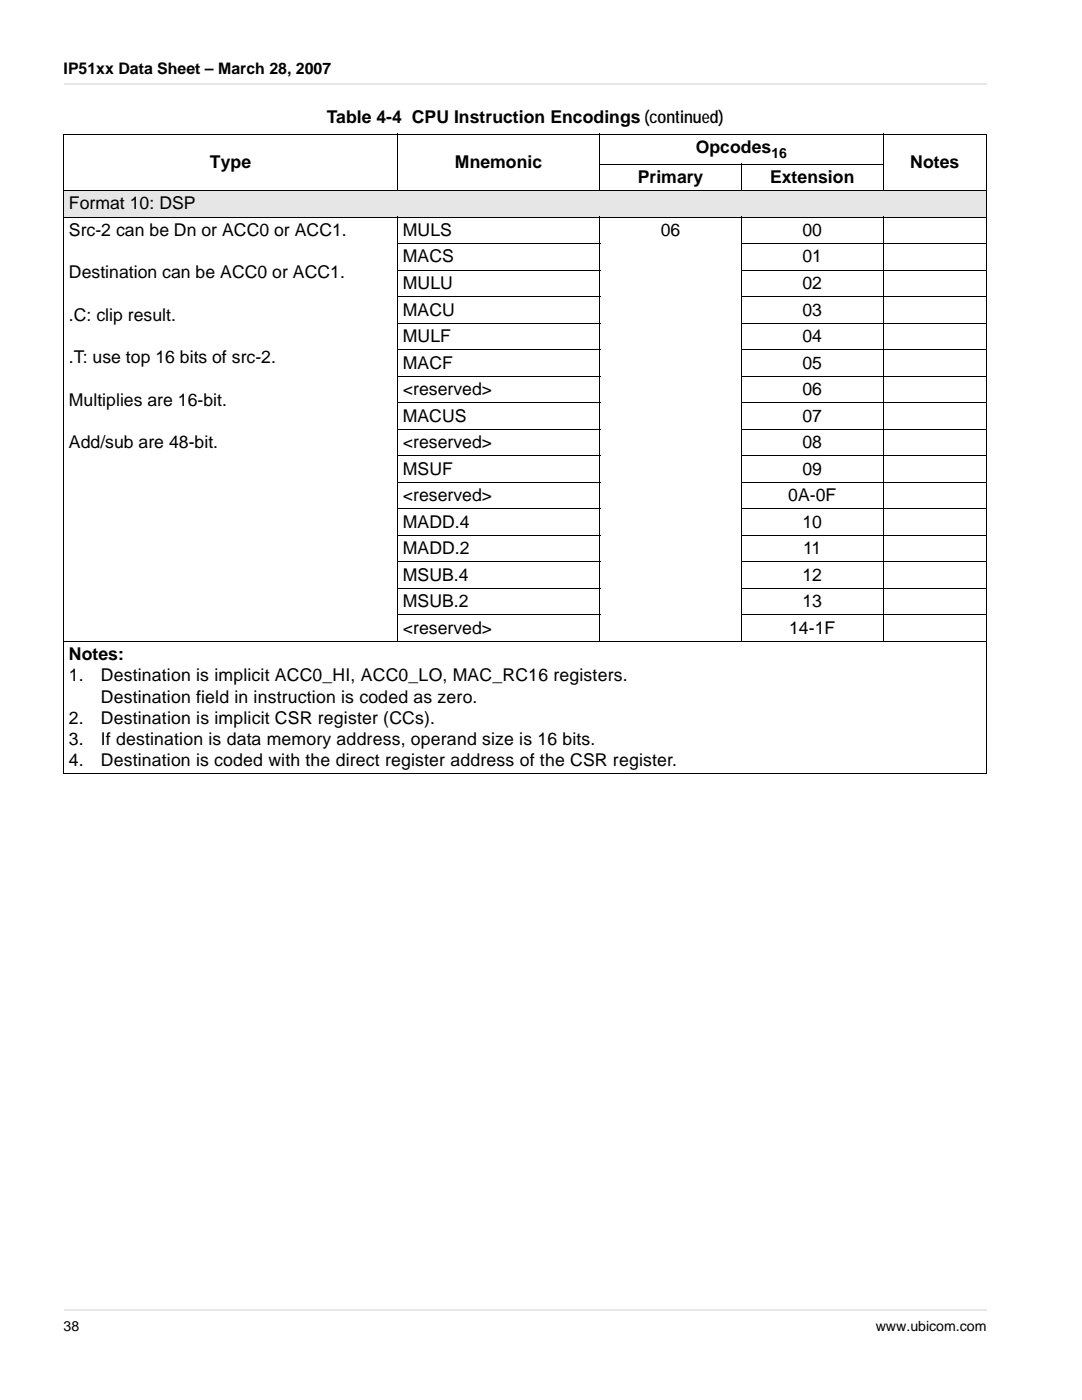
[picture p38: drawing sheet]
<svg xmlns="http://www.w3.org/2000/svg" width="216mm" height="279mm" viewBox="0 0 216 279" stroke-linecap="round" stroke-linejoin="round" font-family="sans-serif">
<defs><g id="words">
<g font-size="3.5">
<text x="65.2" y="24.6">Table 4-4 CPU Instruction Encodings (continued)</text>
<text x="41.9" y="33.5">Type</text>
<text x="90.8" y="33.5">Mnemonic</text>
<text x="138.8" y="30.6">Opcodes</text>
<text x="181.6" y="33.5">Notes</text>
<text x="13.8" y="41.8">Format 10: DSP</text>
<text x="127.3" y="36.5">Primary</text>
<text x="153.6" y="36.5">Extension</text>
<text x="13.8" y="47.1">Src-2 can be Dn or ACC0 or ACC1.</text>
<text x="80.4" y="47.1">MULS</text>
<text x="131.8" y="47.1">06</text>
<text x="160.1" y="47.1">00</text>
<text x="80.4" y="52.4">MACS</text>
<text x="160.1" y="52.4">01</text>
<text x="13.8" y="55.6">Destination can be ACC0 or ACC1.</text>
<text x="80.4" y="57.7">MULU</text>
<text x="160.1" y="57.7">02</text>
<text x="13.8" y="64">.C: clip result.</text>
<text x="80.4" y="63">MACU</text>
<text x="160.1" y="63">03</text>
<text x="80.4" y="68.3">MULF</text>
<text x="160.1" y="68.3">04</text>
<text x="13.8" y="72.5">.T: use top 16 bits of src-2.</text>
<text x="80.4" y="73.6">MACF</text>
<text x="160.1" y="73.6">05</text>
<text x="13.8" y="81">Multiplies are 16-bit.</text>
<text x="80.4" y="78.8">&lt;reserved&gt;</text>
<text x="160.1" y="78.8">06</text>
<text x="13.8" y="89.4">Add/sub are 48-bit.</text>
<text x="80.4" y="84.1">MACUS</text>
<text x="80.4" y="89.4">&lt;reserved&gt;</text>
<text x="160.1" y="84.1">07</text>
<text x="160.1" y="89.4">08</text>
<text x="80.4" y="94.7">MSUF</text>
<text x="160.1" y="94.7">09</text>
<text x="80.4" y="100">&lt;reserved&gt;</text>
<text x="157.3" y="100">0A-0F</text>
<text x="80.4" y="105.3">MADD.4</text>
<text x="160.1" y="105.3">10</text>
<text x="80.4" y="110.6">MADD.2</text>
<text x="160.3" y="110.6">11</text>
<text x="80.4" y="115.9">MSUB.4</text>
<text x="160.1" y="115.9">12</text>
<text x="80.4" y="121.2">MSUB.2</text>
<text x="160.1" y="121.2">13</text>
<text x="13.8" y="131.8">Notes:</text>
<text x="80.4" y="126.5">&lt;reserved&gt;</text>
<text x="157.5" y="126.5">14-1F</text>
<text x="13.8" y="136">1.</text>
<text x="20.1" y="136">Destination is implicit ACC0_HI, ACC0_LO, MAC_RC16 registers.</text>
<text x="20.1" y="140.2">Destination field in instruction is coded as zero.</text>
<text x="13.8" y="144.5">2.</text>
<text x="13.8" y="148.7">3.</text>
<text x="20.1" y="148.7">If destination is data memory address, operand size is 16 bits.</text>
<text x="20.1" y="144.5">Destination is implicit CSR register (CCs).</text>
<text x="13.8" y="152.9">4.</text>
<text x="20.1" y="152.9">Destination is coded with the direct register address of the CSR register.</text>
</g>
<text font-size="3.2" x="12.7" y="14.8">IP51xx Data Sheet – March 28, 2007</text>
<g font-size="2.8">
<text x="153.9" y="31.5">16</text>
<text x="12.7" y="265.6">38</text>
<text x="174.8" y="265.6">www.ubicom.com</text>
</g>
</g></defs>
<path d="M12.7 261.4h184.1" fill="none" stroke="#e6e6e6" stroke-width=".36"/>
<path d="M12.7 15.9h184.1v3.2h-184.1z" fill="#fff"/>
<path d="M12.7 16.8h184.1" fill="none" stroke="#e6e6e6" stroke-width=".36"/>
<path d="M12.7 38h184.1v5.3h-184.1z" fill="#e6e6e6"/>
<g fill="none" stroke="#000" stroke-width=".2">
<path d="M12.6 26.8h184.3M12.6 38h184.3M12.7 26.9v127.5M79.3 26.7v11.4M119.6 32.7h56.7M119.7 26.7v11.4M148 32.7v5.4M176.2 26.7v11.4M196.8 26.9v127.5M12.6 43.3h184.3M79.2 48.6h40.6M79.2 53.9h40.6"/>
<path d="M79.2 59.2h40.6M79.3 43.2v84.9M119.7 43.2v84.9M147.8 48.6h49.1M147.8 53.9h49.1M147.8 59.2h49.1M148 43.2v84.9M176.2 43.2v84.9M79.2 64.5h40.6M79.2 69.8h40.6M79.2 75.1h40.6M147.8 64.5h49.1"/>
<path d="M147.8 69.8h49.1M147.8 75.1h49.1M79.2 80.4h40.6M79.2 85.7h40.6M79.2 91h40.6M79.2 96.2h40.6M147.8 80.4h49.1M147.8 85.7h49.1M147.8 91h49.1M147.8 96.2h49.1M79.2 101.5h40.6M79.2 106.8h40.6"/>
<path d="M79.2 112.1h40.6M79.2 117.4h40.6M147.8 101.5h49.1M147.8 106.8h49.1M147.8 112.1h49.1M147.8 117.4h49.1M12.6 128h184.3M79.2 122.7h40.6M147.8 122.7h49.1M12.6 154.5h184.3"/>
</g>
<use href="#words"/>
</svg>
